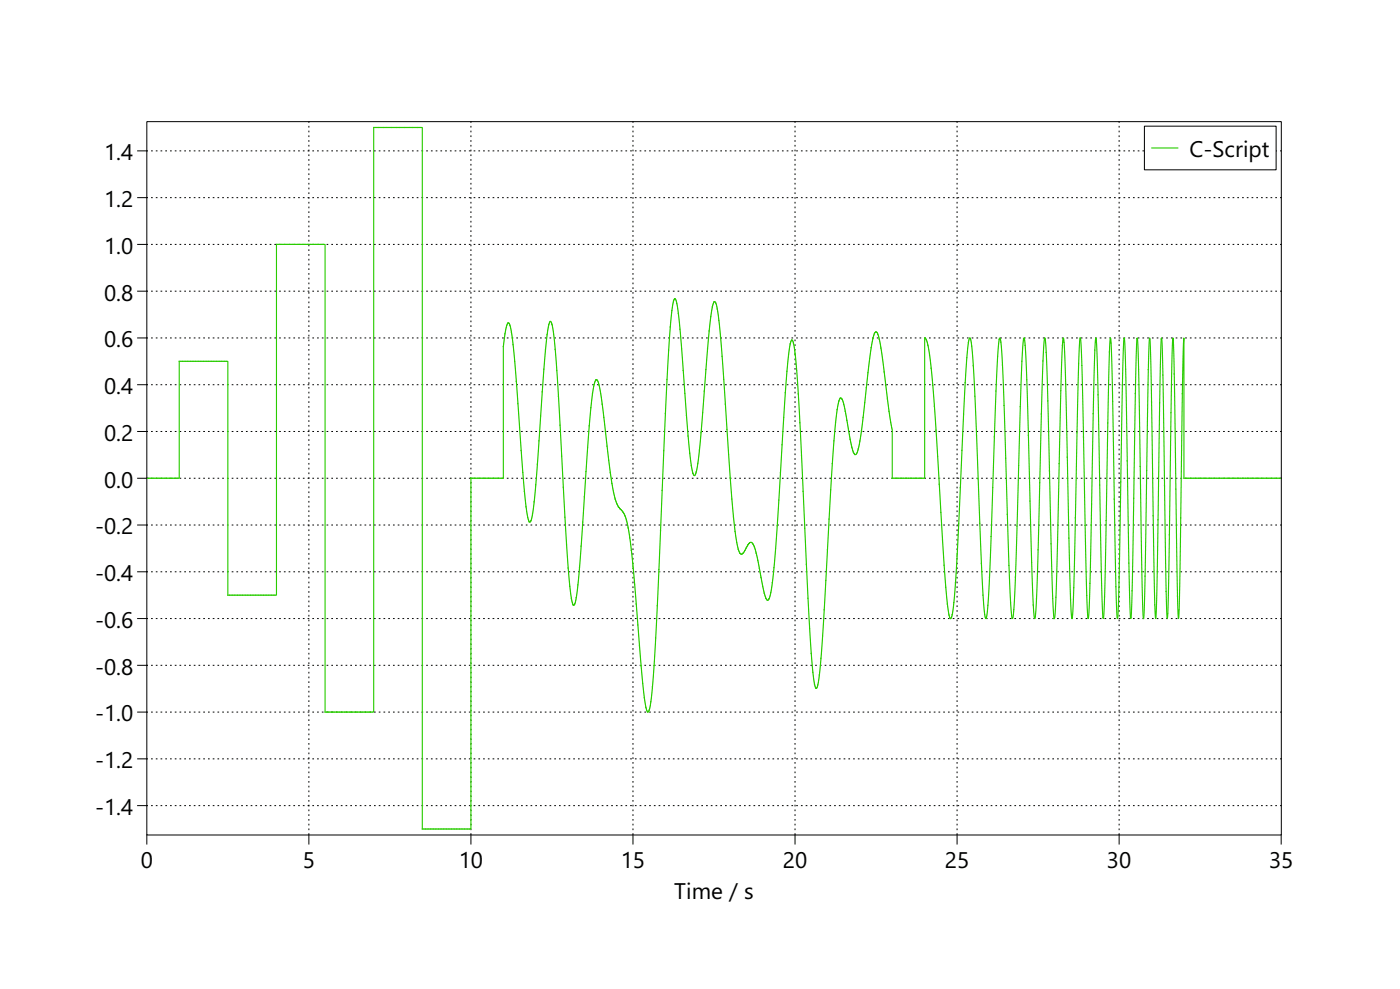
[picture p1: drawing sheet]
<svg xmlns="http://www.w3.org/2000/svg" width="210mm" height="148mm" viewBox="0 0 210 148" stroke-linecap="round" stroke-linejoin="round" font-family="sans-serif">
<defs><g id="words">
<g font-size="3.4">
<text x="178.4" y="23.6">C-Script</text>
<text x="15.6" y="24">1.4</text>
<text x="15.6" y="31">1.2</text>
<text x="15.6" y="38">1.0</text>
<text x="15.6" y="45">0.8</text>
<text x="15.6" y="52">0.6</text>
<text x="15.6" y="59">0.4</text>
<text x="15.6" y="66.1">0.2</text>
<text x="15.6" y="73.1">0.0</text>
<text x="14.2" y="80.1">-0.2</text>
<text x="14.2" y="87.1">-0.4</text>
<text x="14.2" y="94.1">-0.6</text>
<text x="14.2" y="101.1">-0.8</text>
<text x="14.2" y="108.1">-1.0</text>
<text x="14.2" y="115.1">-1.2</text>
<text x="14.2" y="122.1">-1.4</text>
<text x="21.1" y="130.1">0</text>
<text x="45.4" y="130.1">5</text>
<text x="68.8" y="130.1">10</text>
<text x="93.1" y="130.1">15</text>
<text x="117.4" y="130.1">20</text>
<text x="141.7" y="130.1">25</text>
<text x="166" y="130.1">30</text>
<text x="190.3" y="130.1">35</text>
<text x="101.1" y="134.6">Time / s</text>
</g>
</g></defs>
<g fill="none" stroke="#000" stroke-width=".15">
<path d="M22 18.2h170.1v106.9h-170.1zM20.6 36.6h1.4M20.6 29.6h1.4M20.6 22.6h1.4M20.6 57.6h1.4M20.6 50.6h1.4M20.6 43.6h1.4M20.6 78.7h1.4M20.6 71.6h1.4M20.6 64.6h1.4M20.6 99.7h1.4M20.6 92.7h1.4"/>
<path d="M20.6 85.7h1.4M20.6 113.7h1.4M20.6 106.7h1.4M20.6 120.7h1.4M22 125.1v1.3M46.3 125.1v1.3M70.6 125.1v1.3M94.9 125.1v1.3M119.2 125.1v1.3M143.5 125.1v1.3M167.8 125.1v1.3M192.1 125.1v1.3"/>
</g>
<g fill="none" stroke="#000" stroke-width=".15" stroke-dasharray=".1 .6">
<path d="M46.3 18.2v106.9M70.6 18.2v106.9M94.9 18.2v106.9M119.2 18.2v106.9M143.5 18.2v106.9M167.8 18.2v106.9M22 36.6h170.1M22 29.6h170.1M22 22.6h170.1M22 57.6h170.1M22 50.6h170.1M22 43.6h170.1"/>
<path d="M22 78.7h170.1M22 71.6h170.1M22 64.6h170.1M22 99.7h170.1M22 92.7h170.1M22 85.7h170.1M22 113.7h170.1M22 106.7h170.1M22 120.7h170.1"/>
</g>
<path d="M22 71.6h4.9v-17.5h7.3v35.1h7.3v-52.6h7.2v70.1h7.3v-87.6h7.3v105.1h7.3v-52.6h4.9v-19.7l.3-2.6 .4-.9 .2 .1 .2 .6 .4 2.7 1.6 21.8 .4 3.5 .2 .8 .2 .3 .2-.2 .2-.6 .4-2.8 1.5-21.6 .4-3.5 .4-1.3 .1 .1 .2 .4 .4 2.7 .4 5 1.6 28.5 .4 4.3 .2 1.1 .2 .4 .2-.3 .2-.9 .4-3.8 1.3-19.3 .6-6 .5-3.1 .2-.4 .3 .3 .5 2.8 1.2 9.8 .6 3.8 .5 2 .9 1.2 .4 .6 .6 2.8 .6 5.9 1.4 16.8 .4 2.8 .2 .7 .1 .3 .3-.4 .2-1.4 .5-5.5 2-45.1 .6-7.1 .2-1.8 .3-.7 .1 .2 .2 .7 .4 3.1 1.5 19.3 .4 2.4 .3 .8 .2-.1 .2-.7 .4-3.1 1.6-19.7 .3-1.7 .3-.7h.1l.2 .3 .3 1.9 .4 3.5 1.5 22.6 .8 7.6 .4 1.4 .3 .5 .4-.2 .9-1.5h.3l.3 .3 .5 1.8 1.1 5.4 .2 .8 .3 .3 .2-.2 .3-.8 .4-3.5 .6-6.9 1.4-22.7 .5-4.2 .2-.6h.1l.1 .2 .4 2.7 .5 6.2 1.7 36.5 .5 4.9 .2 1.2 .2 .4 .2-.2 .2-1 .4-4.2 1.6-28.1 .4-5.2 .4-3.3 .2-1.2 .2-.2 .1-.1 .3 .4 .2 1 1.1 6.1 .3 .8 .3 .2 .3-.6 .4-1.7 1.5-13.1 .4-2.2 .4-.8 .2 .1 .2 .4 .3 1.7 1.3 9.6 .5 2.9v7.2h4.8v-21l.2 .2 .3 .6 .4 3 .5 5.5 1.8 28.1 .4 3.4 .3 1.3 .2-.3 .2-1 .4-4.2 1.4-30.4 .4-4.6 .3-1.6 .1 .3 .2 .9 .3 4.1 1.2 30.4 .3 4.7 .3 1.7 .1-.3 .2-.9 .2-4 1.1-30.5 .3-4.8 .2-1.6 .2 1.2 .3 3.9 .9 30.6 .3 4.7 .2 1.7 .2-1.1 .2-3.9 .9-30.6 .2-4.9 .2-1.6 .2 1.3 .2 3.9 .8 30.3 .2 4.8 .2 1.8 .2-1.1 .2-3.8 .8-30.6 .2-4.9 .1-1.7 .2 1.2 .2 3.9 .7 30.2 .2 5 .2 1.8 .1-1.1 .2-3.7 .7-30.8 .2-4.8 .1-1.7 .2 1.1 .1 3.8 .7 30.5 .2 5.1 .1 1.6 .2-1.2 .1-3.7 .6-30.5 .4-6.7 .1 1 .1 3.8 .6 30.7 .3 6.6 .3-4.9 .6-30.4 .3-6.8 .3 4.8 .5 30.8 .3 6.5 .3-5 .5-30.3 .3-6.8 .2 5 .6 30.6 .2 6.5 .3-5 .5-30.5 .2-6.6 .3 5.1 .5 30.1 .2 6.9 .3-5 .4-30.3 .3-6.8 .2 5.1 .5 29.9 .2 7.1 .3-4.9 .4-30.5 .3-6.7 .2 4.8 .4 30.5 .3 6.8 .2-4.7 .4-30.5 .2-6.9 .3 5.1 .4 29.9 .2 7.1 .2-4.8 .4-30.4 .3-6.9 .2 4.9 .4 30.3 .2 6.9 .2-4.8 .4-30.7 .2-6.6v21h14.6" fill="none" stroke="#29cc00" stroke-width=".17"/>
<path d="M171.6 18.9h19.7v6.5h-19.7z" fill="#fff" stroke="#000" stroke-width=".15"/>
<path d="M172.6 22.2h4.1" fill="none" stroke="#29cc00" stroke-width=".17"/>
<use href="#words"/>
</svg>
